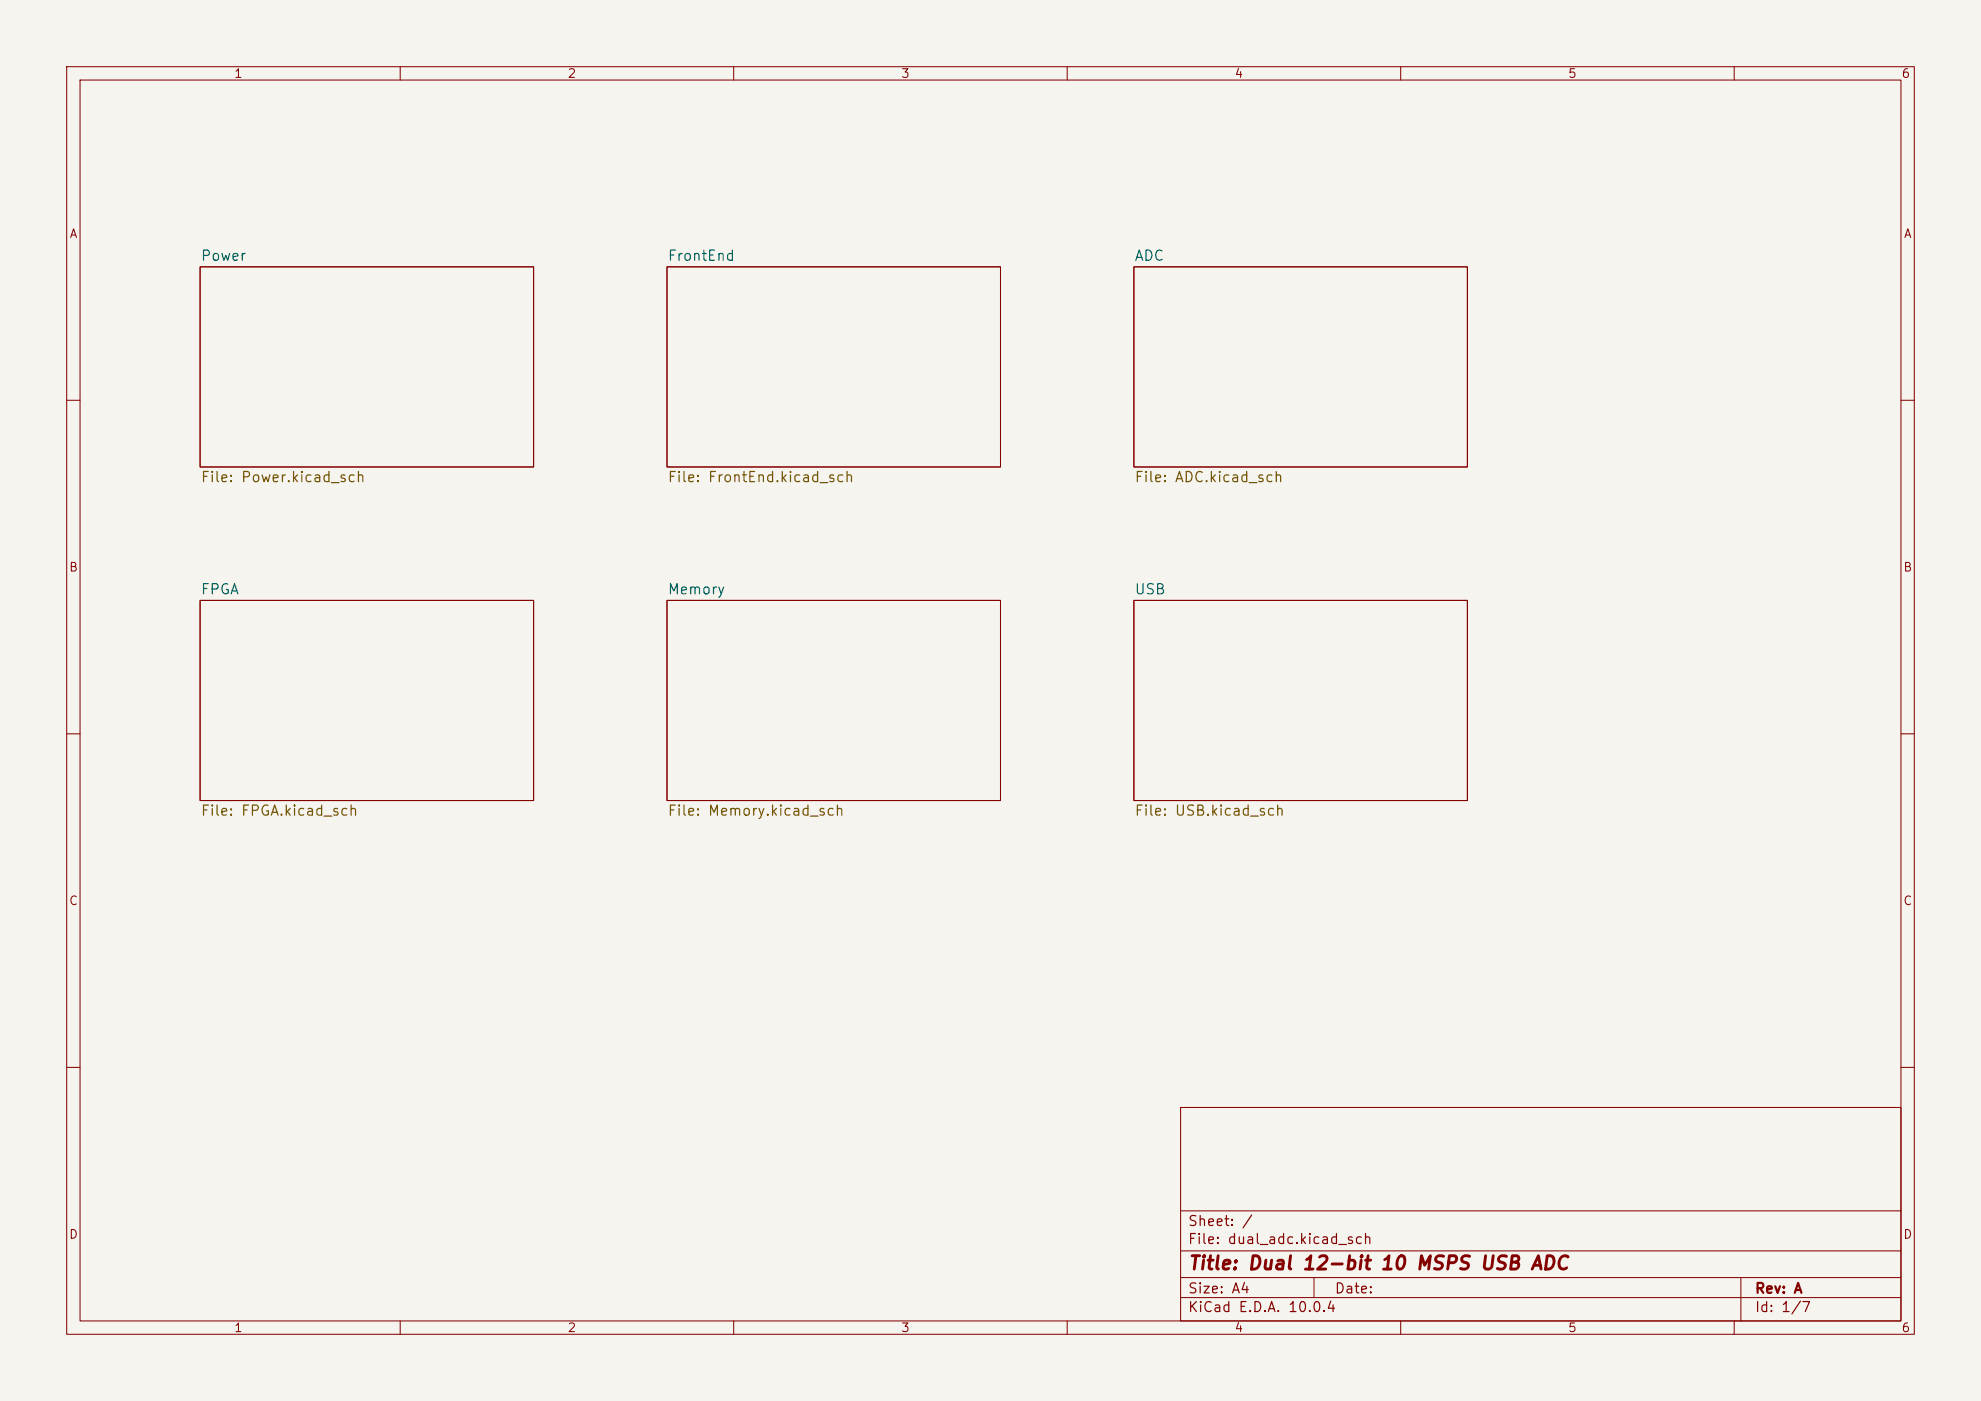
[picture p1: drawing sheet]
<svg xmlns="http://www.w3.org/2000/svg" width="297mm" height="210mm" viewBox="0 0 297 210" stroke-linecap="round" stroke-linejoin="round" font-family="sans-serif">
<defs><g id="words">
<text font-size="2" fill="#840000" x="178" y="190.8">Title: Dual 12-bit 10 MSPS USB ADC</text>
<g font-size="1.5" fill="#006464">
<text x="30" y="39.5">Power</text>
<text x="100" y="39.5">FrontEnd</text>
<text x="170" y="39.5">ADC</text>
<text x="30" y="89.5">FPGA</text>
<text x="100" y="89.5">Memory</text>
<text x="170" y="89.5">USB</text>
</g>
<g font-size="1.5" fill="#725600">
<text x="30" y="72.7">File: Power.kicad_sch</text>
<text x="100" y="72.7">File: FrontEnd.kicad_sch</text>
<text x="170" y="72.7">File: ADC.kicad_sch</text>
<text x="30" y="122.7">File: FPGA.kicad_sch</text>
<text x="100" y="122.7">File: Memory.kicad_sch</text>
<text x="170" y="122.7">File: USB.kicad_sch</text>
</g>
<g font-size="1.5" fill="#840000">
<text x="178" y="184.2">Sheet: /</text>
<text x="178" y="186.9">File: dual_adc.kicad_sch</text>
<text x="178" y="197.1">KiCad E.D.A. 10.0.4</text>
<text x="178" y="194.3">Size: A4</text>
<text x="200" y="194.3">Date:</text>
<text x="263" y="194.3">Rev: A</text>
<text x="263" y="197.1">Id: 1/7</text>
</g>
<g font-size="1.3" fill="#840000">
<text x="35" y="12">1</text>
<text x="85" y="12">2</text>
<text x="135" y="12">3</text>
<text x="185" y="12">4</text>
<text x="235" y="12">5</text>
<text x="285" y="12">6</text>
<text x="10.3" y="36">A</text>
<text x="285.3" y="36">A</text>
<text x="10.3" y="86">B</text>
<text x="285.3" y="86">B</text>
<text x="10.3" y="136">C</text>
<text x="285.3" y="136">C</text>
<text x="10.3" y="186">D</text>
<text x="285.3" y="186">D</text>
<text x="35" y="200">1</text>
<text x="85" y="200">2</text>
<text x="135" y="200">3</text>
<text x="185" y="200">4</text>
<text x="235" y="200">5</text>
<text x="285" y="200">6</text>
</g>
</g></defs>
<path d="M0 0h297v210h-297z" fill="#f5f4ef" stroke="#f5f4ef" stroke-width=".15"/>
<g fill="none" stroke="#840000" stroke-width=".15">
<path d="M10 10h277v190h-277zM12 12h273v186h-273zM60 10v2M110 10v2M160 10v2M210 10v2M260 10v2M30 40h50v30h-50zM100 40h50v30h-50zM170 40h50v30h-50zM10 60h2M285 60h2"/>
<path d="M30 90h50v30h-50zM100 90h50v30h-50zM170 90h50v30h-50zM10 110h2M285 110h2M10 160h2M177 166h108v32h-108zM285 160h2M60 198v2M110 198v2M160 198v2M177 194.5h108"/>
<path d="M177 191.5h108M177 187.5h108M177 181.5h108M197 191.5v3M210 198v2M260 198v2M261 191.5v6.5"/>
</g>
<use href="#words"/>
</svg>
